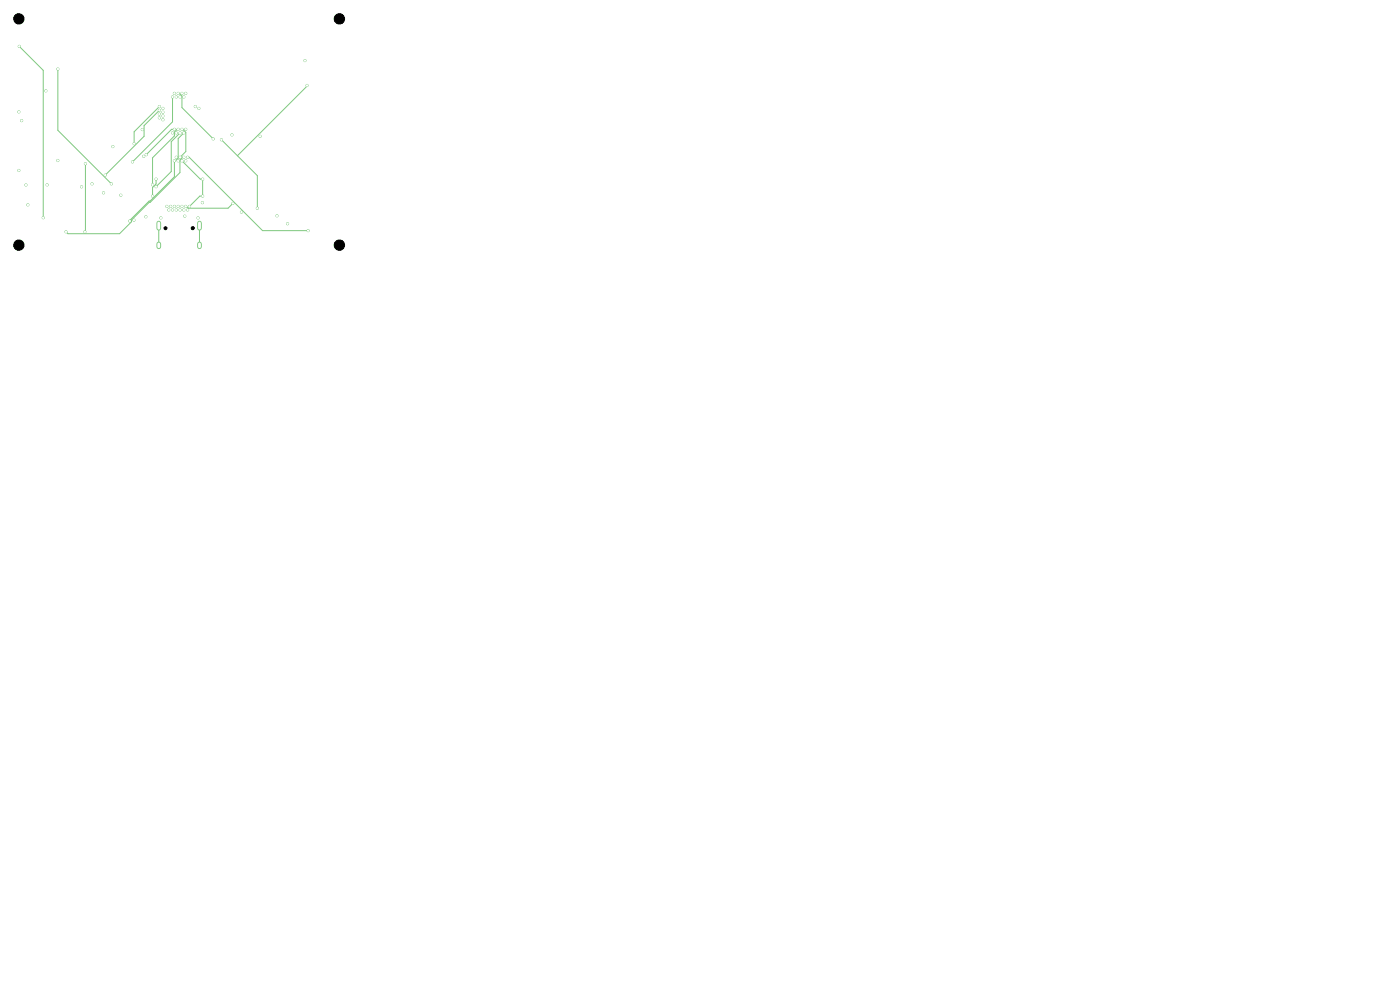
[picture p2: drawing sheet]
<svg xmlns="http://www.w3.org/2000/svg" width="297mm" height="210mm" viewBox="0 0 297 210" stroke-linecap="round" stroke-linejoin="round" font-family="sans-serif">
<path d="M33.7 47.3v1.1M33.7 51.8v.6M42.3 47.3v1.1M42.3 51.8v.6" fill="none" stroke="#7fc87f" stroke-width="1"/>
<g fill="#7fc87f" stroke="#7fc87f" stroke-width=".21">
<circle cx="39" cy="20.6" r=".23"/>
<circle cx="65.1" cy="18.1" r=".22"/>
<circle cx="47" cy="29.6" r=".22"/>
<circle cx="54.6" cy="44.2" r=".23"/>
<circle cx="23.6" cy="39" r=".23"/>
<circle cx="12.3" cy="14.6" r=".22"/>
<circle cx="38.6" cy="19.8" r=".22"/>
<circle cx="64.7" cy="12.8" r=".22"/>
<circle cx="38.2" cy="20.6" r=".22"/>
<circle cx="42.2" cy="23" r=".22"/>
<circle cx="41.4" cy="22.6" r=".22"/>
<circle cx="39.4" cy="19.8" r=".23"/>
<circle cx="22.3" cy="37.1" r=".23"/>
<circle cx="33.8" cy="23.4" r=".23"/>
<circle cx="34.6" cy="23.8" r=".23"/>
<circle cx="33.8" cy="24.2" r=".22"/>
<circle cx="12.3" cy="34" r=".22"/>
<circle cx="30.2" cy="27.5" r=".22"/>
<circle cx="37.8" cy="19.8" r=".23"/>
<circle cx="45.2" cy="29.5" r=".22"/>
<circle cx="37.4" cy="20.6" r=".23"/>
<circle cx="37" cy="19.8" r=".23"/>
<circle cx="34.6" cy="24.6" r=".22"/>
<circle cx="9.7" cy="19.3" r=".23"/>
<circle cx="33.8" cy="25" r=".23"/>
<circle cx="34.6" cy="25.4" r=".23"/>
<circle cx="28.1" cy="34.3" r=".22"/>
<circle cx="36.6" cy="20.6" r=".22"/>
<circle cx="33.8" cy="22.6" r=".22"/>
<circle cx="28.5" cy="30.5" r=".22"/>
<circle cx="34.6" cy="23" r=".23"/>
<circle cx="27.5" cy="46.9" r=".22"/>
<circle cx="37" cy="34.1" r=".23"/>
<circle cx="39" cy="28.2" r=".22"/>
<circle cx="39.4" cy="27.4" r=".22"/>
<circle cx="9.2" cy="46.2" r=".22"/>
<circle cx="4.1" cy="9.8" r=".22"/>
<circle cx="51.2" cy="45" r=".22"/>
<circle cx="34.1" cy="46.2" r=".23"/>
<circle cx="42" cy="46.2" r=".22"/>
<circle cx="28.4" cy="46.7" r=".22"/>
<circle cx="5.9" cy="43.5" r=".23"/>
<circle cx="5.5" cy="39.2" r=".23"/>
<circle cx="30.9" cy="46" r=".22"/>
<circle cx="39.2" cy="45.9" r=".22"/>
<circle cx="58.8" cy="45.8" r=".22"/>
<circle cx="37.8" cy="43.8" r=".23"/>
<circle cx="40.2" cy="43.8" r=".23"/>
<circle cx="38.2" cy="44.5" r=".22"/>
<circle cx="32.4" cy="41.6" r=".22"/>
<circle cx="38.6" cy="27.4" r=".22"/>
<circle cx="38.2" cy="33.4" r=".22"/>
<circle cx="25.6" cy="41.4" r=".22"/>
<circle cx="43" cy="38" r=".23"/>
<circle cx="43" cy="41.6" r=".22"/>
<circle cx="33.1" cy="38" r=".23"/>
<circle cx="38.6" cy="34.1" r=".22"/>
<circle cx="37.4" cy="28.2" r=".22"/>
<circle cx="55.2" cy="28.9" r=".22"/>
<circle cx="37.4" cy="33.4" r=".22"/>
<circle cx="23.9" cy="31.1" r=".22"/>
<circle cx="37.8" cy="34.1" r=".23"/>
<circle cx="30.5" cy="33.2" r=".23"/>
<circle cx="38.2" cy="28.2" r=".22"/>
<circle cx="33.1" cy="39.6" r=".22"/>
<circle cx="4" cy="23.7" r=".22"/>
<circle cx="38.6" cy="43.8" r=".22"/>
<circle cx="37.8" cy="27.4" r=".22"/>
<circle cx="32.4" cy="39.2" r=".22"/>
<circle cx="4.6" cy="25.6" r=".22"/>
<circle cx="49.2" cy="28.6" r=".22"/>
<circle cx="14" cy="49.2" r=".22"/>
<circle cx="39" cy="33.4" r=".22"/>
<circle cx="10" cy="39.2" r=".22"/>
<circle cx="39.4" cy="34.1" r=".23"/>
<circle cx="65.4" cy="48.9" r=".22"/>
<circle cx="39.8" cy="33.4" r=".22"/>
<circle cx="18.1" cy="34.7" r=".22"/>
<circle cx="18" cy="49.2" r=".22"/>
<circle cx="4" cy="36.2" r=".23"/>
<circle cx="42.9" cy="43" r=".23"/>
<circle cx="39.8" cy="44.5" r=".22"/>
<circle cx="39.4" cy="43.8" r=".23"/>
<circle cx="49.4" cy="43.2" r=".22"/>
<circle cx="39" cy="44.5" r=".22"/>
<circle cx="37.4" cy="44.5" r=".22"/>
<circle cx="37" cy="43.8" r=".23"/>
<circle cx="36.6" cy="44.5" r=".22"/>
<circle cx="19.5" cy="39" r=".22"/>
<circle cx="36.2" cy="43.8" r=".22"/>
<circle cx="35.8" cy="44.5" r=".22"/>
<circle cx="17.3" cy="39.6" r=".22"/>
<circle cx="35.4" cy="43.8" r=".23"/>
<circle cx="22" cy="40.9" r=".22"/>
<circle cx="61" cy="47.5" r=".22"/>
<circle cx="36.6" cy="28.2" r=".22"/>
<circle cx="31" cy="32.8" r=".23"/>
<circle cx="37" cy="27.4" r=".22"/>
</g>
<g fill="none" stroke="#7fc87f" stroke-width=".21">
<path d="M4.1 9.8l5.1 5.1v31.3M12.3 14.6v13l11.3 11.4M37.8 19.8h.2l.6 .6v2.4l6.6 6.7M65.1 18.1l-14.7 14.9M18.1 34.7v14.4l-.1 .1M28.5 30.5h.1M33.1 38v1l-.7 .8v1.8M33.8 23.4l-3.2 3.2v2.3l-8.3 8.2M33.8 22.6l-5.3 5.4v2.5M36.6 20.6v5.3l-8.5 8.4M37 27.4h-.6l-5.4 5.4M37.8 27.4h-.2l-.6 .6v.8l-4.6 4.7v5.7"/>
<path d="M38.2 28.2l-1.9 1.9v6.3l-3.2 3.2M38.6 27.4h.2l.6 .7v4l-1.2 1.3M38.6 34.1l3.9 3.9h.5v3.6h-.6l-2.2 2.2M39 28.2l-1.2 1.2v4.1l-.6 .6h-.2v3.4l-5.2 5.2h-.2l-4.1 4.2M39 33.4h-.2l-.6 .6v2.6l-10.3 10.1v.3l-2.5 2.6h-11l-.4-.4M39.8 33.4h.3l15.6 15.5h9.7M47 29.6l3.4 3.4M50.4 33l4.2 4.3v6.9M33.7 47.9v4.2M42.3 47.9v4.2M49.4 43.2l-1 1h-8.4l-.6-.4"/>
</g>
<g fill="#fff" stroke="#fff" stroke-width=".21">
<circle cx="39" cy="20.6" r=".15"/>
<circle cx="65.1" cy="18.1" r=".15"/>
<circle cx="47" cy="29.6" r=".15"/>
<circle cx="54.6" cy="44.2" r=".15"/>
<circle cx="23.6" cy="39" r=".15"/>
<circle cx="12.3" cy="14.6" r=".15"/>
<circle cx="38.6" cy="19.8" r=".15"/>
<circle cx="64.7" cy="12.8" r=".15"/>
<circle cx="38.2" cy="20.6" r=".15"/>
<circle cx="42.2" cy="23" r=".15"/>
<circle cx="41.4" cy="22.6" r=".15"/>
<circle cx="39.4" cy="19.8" r=".15"/>
<circle cx="22.3" cy="37.1" r=".15"/>
<circle cx="33.8" cy="23.4" r=".15"/>
<circle cx="34.6" cy="23.8" r=".15"/>
<circle cx="33.8" cy="24.2" r=".15"/>
<circle cx="12.3" cy="34" r=".15"/>
<circle cx="30.2" cy="27.5" r=".15"/>
<circle cx="37.8" cy="19.8" r=".15"/>
<circle cx="45.2" cy="29.5" r=".15"/>
<circle cx="37.4" cy="20.6" r=".15"/>
<circle cx="37" cy="19.8" r=".15"/>
<circle cx="34.6" cy="24.6" r=".15"/>
<circle cx="9.7" cy="19.3" r=".15"/>
<circle cx="33.8" cy="25" r=".15"/>
<circle cx="34.6" cy="25.4" r=".15"/>
<circle cx="28.1" cy="34.3" r=".15"/>
<circle cx="36.6" cy="20.6" r=".15"/>
<circle cx="33.8" cy="22.6" r=".15"/>
<circle cx="28.5" cy="30.5" r=".15"/>
<circle cx="34.6" cy="23" r=".15"/>
<circle cx="27.5" cy="46.9" r=".15"/>
<circle cx="37" cy="34.1" r=".15"/>
<circle cx="39" cy="28.2" r=".15"/>
<circle cx="39.4" cy="27.4" r=".15"/>
<circle cx="9.2" cy="46.2" r=".15"/>
<circle cx="4.1" cy="9.8" r=".15"/>
<circle cx="51.2" cy="45" r=".15"/>
<circle cx="34.1" cy="46.2" r=".15"/>
<circle cx="42" cy="46.2" r=".15"/>
<circle cx="28.4" cy="46.7" r=".15"/>
<circle cx="5.9" cy="43.5" r=".15"/>
<circle cx="5.5" cy="39.2" r=".15"/>
<circle cx="30.9" cy="46" r=".15"/>
<circle cx="39.2" cy="45.9" r=".15"/>
<circle cx="58.8" cy="45.8" r=".15"/>
<circle cx="37.8" cy="43.8" r=".15"/>
<circle cx="40.2" cy="43.8" r=".15"/>
<circle cx="38.2" cy="44.5" r=".15"/>
<circle cx="32.4" cy="41.6" r=".15"/>
<circle cx="38.6" cy="27.4" r=".15"/>
<circle cx="38.2" cy="33.4" r=".15"/>
<circle cx="25.6" cy="41.4" r=".15"/>
<circle cx="43" cy="38" r=".15"/>
<circle cx="43" cy="41.6" r=".15"/>
<circle cx="33.1" cy="38" r=".15"/>
<circle cx="38.6" cy="34.1" r=".15"/>
<circle cx="37.4" cy="28.2" r=".15"/>
<circle cx="55.2" cy="28.9" r=".15"/>
<circle cx="37.4" cy="33.4" r=".15"/>
<circle cx="23.9" cy="31.1" r=".15"/>
<circle cx="37.8" cy="34.1" r=".15"/>
<circle cx="30.5" cy="33.2" r=".15"/>
<circle cx="38.2" cy="28.2" r=".15"/>
<circle cx="33.1" cy="39.6" r=".15"/>
<circle cx="4" cy="23.7" r=".15"/>
<circle cx="38.6" cy="43.8" r=".15"/>
<circle cx="37.8" cy="27.4" r=".15"/>
<circle cx="32.4" cy="39.2" r=".15"/>
<circle cx="4.6" cy="25.6" r=".15"/>
<circle cx="49.2" cy="28.6" r=".15"/>
<circle cx="14" cy="49.2" r=".15"/>
<circle cx="39" cy="33.4" r=".15"/>
<circle cx="10" cy="39.2" r=".15"/>
<circle cx="39.4" cy="34.1" r=".15"/>
<circle cx="65.4" cy="48.9" r=".15"/>
<circle cx="39.8" cy="33.4" r=".15"/>
<circle cx="18.1" cy="34.7" r=".15"/>
<circle cx="18" cy="49.2" r=".15"/>
<circle cx="4" cy="36.2" r=".15"/>
<circle cx="42.9" cy="43" r=".15"/>
<circle cx="39.8" cy="44.5" r=".15"/>
<circle cx="39.4" cy="43.8" r=".15"/>
<circle cx="49.4" cy="43.2" r=".15"/>
<circle cx="39" cy="44.5" r=".15"/>
<circle cx="37.4" cy="44.5" r=".15"/>
<circle cx="37" cy="43.8" r=".15"/>
<circle cx="36.6" cy="44.5" r=".15"/>
<circle cx="19.5" cy="39" r=".15"/>
<circle cx="36.2" cy="43.8" r=".15"/>
<circle cx="35.8" cy="44.5" r=".15"/>
<circle cx="17.3" cy="39.6" r=".15"/>
<circle cx="35.4" cy="43.8" r=".15"/>
<circle cx="22" cy="40.9" r=".15"/>
<circle cx="61" cy="47.5" r=".15"/>
<circle cx="36.6" cy="28.2" r=".15"/>
<circle cx="31" cy="32.8" r=".15"/>
<circle cx="37" cy="27.4" r=".15"/>
</g>
<g fill="#000" stroke="#000" stroke-width=".21">
<circle cx="4" cy="4" r="1.1"/>
<circle cx="72" cy="4" r="1.1"/>
<circle cx="4" cy="52" r="1.1"/>
<circle cx="35.1" cy="48.4" r=".32"/>
<circle cx="40.9" cy="48.4" r=".32"/>
<circle cx="72" cy="52" r="1.1"/>
</g>
<path d="M33.7 47.3v1.1M33.7 51.8v.6M42.3 47.3v1.1M42.3 51.8v.6" fill="none" stroke="#fff" stroke-width=".6"/>
</svg>
